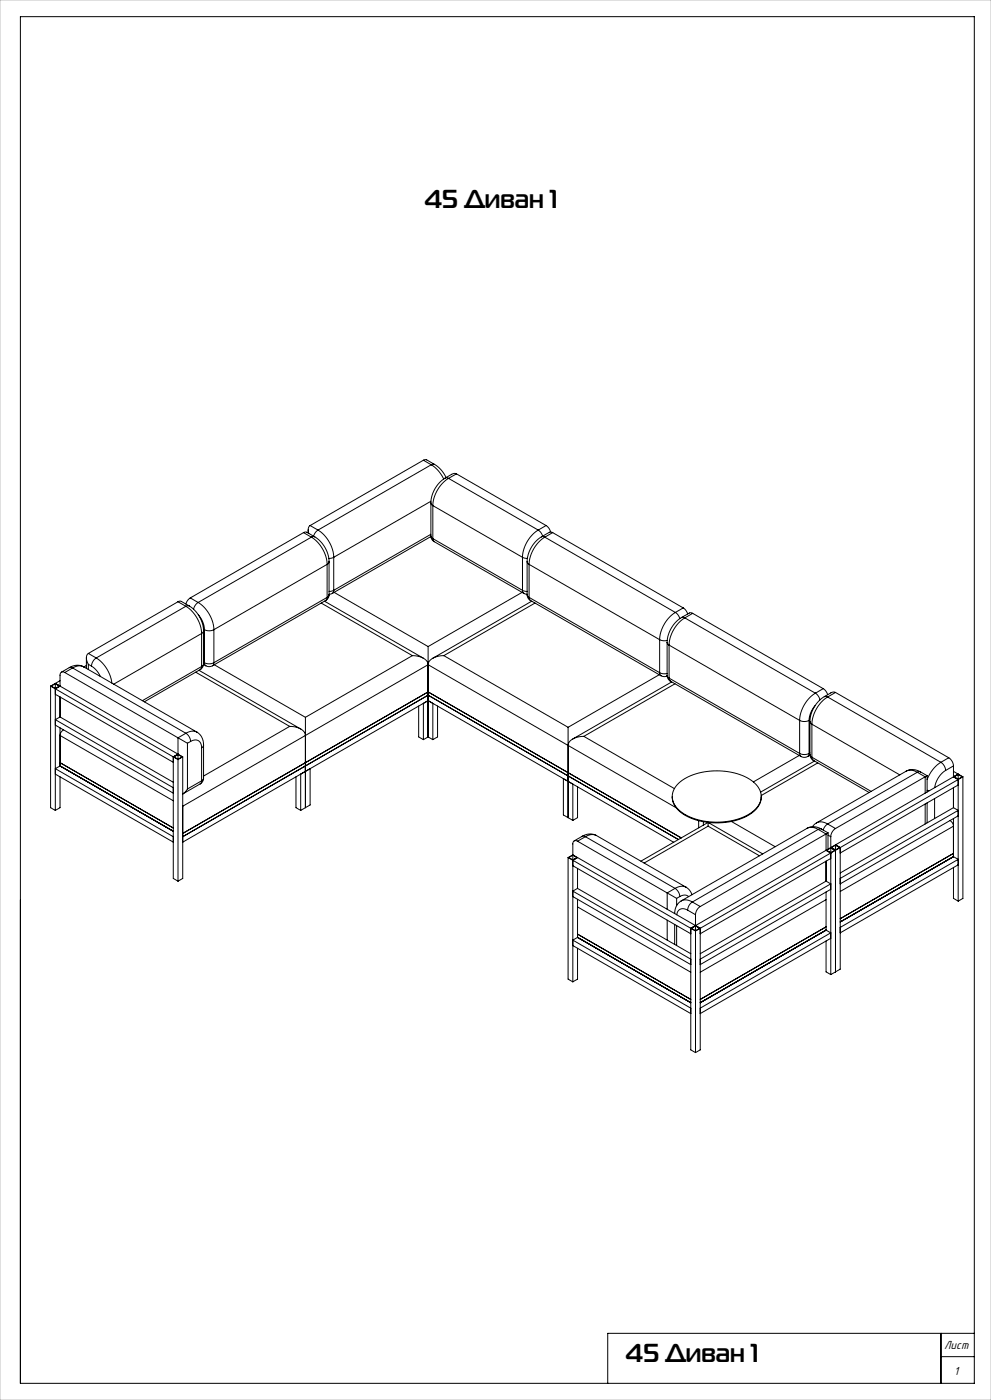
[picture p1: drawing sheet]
<svg xmlns="http://www.w3.org/2000/svg" width="297mm" height="420mm" viewBox="0 0 297 420" stroke-linecap="round" stroke-linejoin="round" font-family="sans-serif">
<defs><g id="words">
<g font-size="7.8">
<text x="127.2" y="62.4">45 Диван 1</text>
<text x="187.4" y="408.5">45 Диван 1</text>
</g>
<g font-size="3.7">
<text x="283" y="404.8">Лист</text>
<text x="285.9" y="412.5">1</text>
</g>
</g></defs>
<g fill="none" stroke="#000" stroke-width=".3">
<path d="M6.1 5h285.9v410h-285.9zM126.9 138.1l.9-.2 2.4 1.4M126.9 138.1l2.3 1.3M126.9 138.1l-34 19.6M129.2 139.4a10.1 10.1 0 0 1 3.8 4.3M129.2 139.4l-33.9 19.6M130.2 139.3l-1 .1M130.2 139.3l2 1.6 1.5 2.4M91 159.8l.8-.2 2.5 1.4M91 159.8l2.3 1.3M91 159.8l-34 19.6M92.4 159v.9"/>
<path d="M92.9 157.7l-.5 1 .1 1.3M92.9 157.7l2.4 1.3M95.3 159a10.4 10.4 0 0 1 4.7 8.2M95.3 159l-.7 .7-.6 1.1M129.1 150.9l.6 .8M129.1 150.9v9.9M129.2 150.4l-29.2 16.8M129.7 151.7l26.9 15.5M129.7 151.7v9.9M133.4 143.4l1 .1M133.4 143.4a9.3 9.3 0 0 0-4.3 7.5M134.4 143.5a10.4 10.4 0 0 0-4.7 8.2"/>
<path d="M134.4 143.5l26.9 15.5M136.8 142.2h-1.2l-2.2 1.2M136.8 142.2l-2.4 1.3M136.8 142.2l26.9 15.5M161.3 159a10.4 10.4 0 0 0-4.7 8.2M161.3 159l.8 .7 .5 1.1M163.7 157.7l.8 .8 .5 1.1M163.7 157.7l-2.4 1.3M165.6 159.8l-.8-.2-2.5 1.4M165.6 159.8l39.2 22.6M165.6 159.8l-2.3 1.3M57 179.4l-.7 .7-.6 1.1"/>
<path d="M57 179.4l2.4 1.3M93.3 161.1a10.4 10.4 0 0 1 4.7 8.2M93.3 161.1l-33.9 19.6M94.3 161l-1 .1M94.3 161a9.3 9.3 0 0 1 4.3 7.5M98 179.2l-.4 .9M98 169.3l-33.9 19.6M98 169.3v9.9M98 179.2l-33.9 19.6M98.6 178.4l-.3 1.1-.7 .6M98.6 168.5l-.6 .8M98.6 178.4l-.6 .8"/>
<path d="M98.6 168.5v9.9M99.6 178l-1 .3M100 167.2l-1.4 .3M100 177.1l-1.4 .3M100 177.1l-.4 .9M100 167.2v9.9M100.1 177.7l28.2 16.3M129.1 160.8l.4 1.1 .6 .6M129.1 160.8l.6 .8M129.1 160.3l-29.1 16.8M129.1 161l-29.5 17M129.7 161.6l.4 .9"/>
<path d="M129.7 161.6l26.9 15.5M130.1 162.5l26.9 15.5M156.5 177.7l-28.2 16.3M156.6 167.2l1.5 .3M156.6 177.1l1.4 .3M156.6 177.1l.4 .9M156.6 167.2v9.9M157 178l1 .3M158 178.4l.2 .9 .8 .8M158 168.5l.6 .8M158 178.4l.6 .8M158 168.5v9.9"/>
<path d="M158.6 179.2l.4 .9M158.6 169.3l39.1 22.6M158.6 179.2l39.1 22.6M158.6 169.3v9.9M162.3 161a9.3 9.3 0 0 0-4.3 7.5M162.3 161l1 .1M163.3 161.1a10.4 10.4 0 0 0-4.7 8.2M163.3 161.1l39.1 22.6M25.9 197.3v3.2M25.9 199.6l-.8 .5M26.5 196a2.45 2.45 0 0 0 0 3.3M26.5 199.3l.9 .5"/>
<path d="M26.5 196l2.3 1.4M26.5 199.3v1.6M27.4 199.8l1.6 1.4 1.1 1.7M28.8 197.4l-1 1.1-.4 1.3M28.8 197.4a10.5 10.5 0 0 1 4.7 7.5M53.3 180.5l.9-.1 2.5 1.4M53.3 180.5l2.4 1.4M53.3 180.5l-26.8 15.5M55.7 181.9a10.4 10.4 0 0 1 4.7 8.1M55.7 181.9l-26.9 15.5M56.7 181.8l-1 .1M56.7 181.8a9.3 9.3 0 0 1 4.3 7.4"/>
<path d="M59.4 180.7a10.4 10.4 0 0 1 4.7 8.2M59.4 180.7l-.9 .9-.5 1.2M59.4 184.4a7.3 7.3 0 0 1 1.9 4.5M60.4 200l-.4 .9M60.4 190v10M60.4 190l-26.3 15.2M60.4 200l-17.7 10.2M61 199.3l.7 .4M61 199.1l-.2 .9-.8 .9M61 189.2l-.6 .8M61 199.1l-.6 .9M61 189.2v9.9"/>
<path d="M61 198.7l.3 .1M61.3 188.9l1.4 .3 1.4-.3M61.3 198.8l1.4 .4 1.4-.4M61.3 198.8l.4 .9M61.3 188.9v9.9M61.7 199.7l.9 .3 1.1-.3M64.1 198.8l-.4 .9M64.1 188.9v9.9M64.2 199.4l27.3 15.8M96.3 180.9l27.3 15.8M97.2 180.4l29.7 17.1M97.6 180.1l-33.9 19.6"/>
<path d="M123.6 196.7a4.4 4.4 0 0 1 4.7 2.5v.2M123.6 196.7l-32.1 18.5M128.3 194v5.4M128.3 199.4l-36.8 21.2M128.3 199.4v21.7M128.3 199.4l74.3 42.9M133 196.7a4.4 4.4 0 0 0-4.7 2.5v.2M133 196.7l37.3 21.5M159 180.1l39.1 22.6M159.4 180.4l-29.7 17.1M160.3 180.9l-27.3 15.8M197.7 191.9l1 .3 1.3-.1"/>
<path d="M197.7 191.9v9.9M199.9 192.7l.6 .8M199.9 192.7v9.9M200.5 193.5l39.1 22.6M200.5 193.5v9.9M202.4 183.7a10.4 10.4 0 0 0-4.7 8.2M202.4 183.7l.8 .7 .5 1.2M204.2 185.3a9.3 9.3 0 0 0-4.3 7.4M204.2 185.3l1 .1M204.8 182.4l.7 .7 .6 1.1M204.8 182.4l-2.4 1.3M205.2 185.4a10.4 10.4 0 0 0-4.7 8.1"/>
<path d="M205.2 185.4l39.2 22.6M207.6 184l-.9-.1-2.5 1.4M207.6 184l39.1 22.6M207.6 184l-2.4 1.4M15.2 205.8l38.1 22.1M15.2 205.8v36.5l1.4 .8M16.6 205.1l-1.2 .7 1.2 .7M16.6 205.1l1.2 .7-1.2 .7M16.6 205l38.2 22.1M16.6 205.1v1.4M16.6 208.3l35.3 20.4M16.6 217.5l35.3 20.4"/>
<path d="M18 209.1v6M18 218.4v11.4M18 204.2l-2.8 1.6M18 215.1l-1.4 .8 35.3 20.4M18 215.1l33.9 19.6M19 218.9l-.7 .8-.3 .9 33.9 19.6M19.4 201.8l-.7-.2-.6 .3-.1 3.9-1.4 .8v36.5M19.4 201.8l33.9 19.5M20.8 200.3l1 .1M20.8 200.3l-2.4 1.4M21.8 200.4l-2.4 1.4M21.8 200.4l33.9 19.6"/>
<path d="M25.1 200.1a4.3 4.3 0 0 0-4.3 .2M25.1 200.1l-1.7-.3-1.6 .6M25.1 200.1l33.9 19.6M55.7 220l1 1 .4 1.4M55.7 220l-2.4 1.3M58.6 201.7l28.2 16.2M59 219.7a4.2 4.2 0 0 1 2 3.8M59 219.7l-1.6-.3-1.7 .6M59.6 201.1l30.6 17.6M60 200.9l-16.7 9.6M86.8 217.9a4.4 4.4 0 0 1 4.7 2.5v.2M86.8 217.9l-25.8 14.9"/>
<path d="M91.5 215.2v5.4M125.5 211.8v9.3l1.4 .8M126.9 211v10.9M129.7 211v10.9M131.1 211.8v9.3l-1.4 .8M170.3 218.2v5.4M197.6 202.4l-27.3 15.8M197.7 201.8l1 .3 1.2-.1M197.7 201.8l.4 .9M198.1 202.7l.9 .3 .9-.2M199.9 202.6l.2 .9 .8 .9M199.9 202.6l.6 .8"/>
<path d="M200.5 203.4l.4 1M200.5 203.4l39.1 22.6M200.9 204.4l39.2 22.5M201.3 204.6l-29.7 17.1M202.3 205.1l-27.3 15.8M239.6 216.1l1.5 .4 1.4-.4M239.6 216.1v9.9M242.5 216.1v9.9M242.7 216.4l.6 .9M242.7 216.4v10M243.3 217.3l26.4 15.2M243.3 217.3v9.9"/>
<path d="M244.3 211.7a7.3 7.3 0 0 0-1.8 4.4M244.4 208a10.4 10.4 0 0 0-4.8 8.1M244.4 208l.8 .8 .5 1.2M246.7 206.6l.8 .7 .5 1.1M246.7 206.6l-2.3 1.4M247 209l1 .1M247 209a9.3 9.3 0 0 0-4.3 7.4M248 209.1a10.4 10.4 0 0 0-4.7 8.2M248 209.1l34 19.6M250.4 207.7h-1.1l-2.3 1.3M250.4 207.7l-2.4 1.4M250.4 207.7l33.9 19.6"/>
<path d="M16.6 232.2l35.3 20.4M18 233.1v9.2l-1.4 .8M18 229.8l33.9 19.6M18 228.8l33.9 19.6M18 229.8l-1.4 .8 35.3 20.4M53.3 221.3l2.9 1.7M53.3 226.4l-1.2 .7 1.2 .7M53.3 221.3v4.9l-1.4 .9v36.4l1.4 .8M53.3 226.4l1.3 .7-1.3 .7M53.3 226.4v1.4M53.3 227.9v36.4M54.8 227.1v36.4l-1.5 .8"/>
<path d="M54.8 227.1l-1.5 .8M56.2 223v13.7M57.1 222.4a2.01 2.01 0 0 1 2.4-.2 2.01 2.01 0 0 1 .9 2.1M57.1 222.4l-.9 .6M60 235.2l-5.2 3 1.4-1.5M60.4 234.2l-.4 1M60.4 224.3v9.9M60.4 234.2l-4.2 2.5M61 233.4l-.2 .9-.8 .9M61 223.5l-.6 .8M61 233.4l-.6 .8M61 223.5v9.9"/>
<path d="M88.7 233.1v9.2l1.4 .8M90.1 232.2v10.9M91.5 220.6v21.7M91.5 231.4l36.8-21.2 73.6 42.5M91.5 220.6l-36.7 21.3M128.3 221.1l1.4 .8M128.3 221.1l-1.4 .8M168.8 233.6v10.9l2.9 1.6M170.3 223.6v21.7M171.7 235.2v10.9M173.1 236v9.3l-1.4 .8M175 220.9a4.4 4.4 0 0 0-4.7 2.5v.2"/>
<path d="M175 220.9l27.1 15.7M201.5 239a7 7 0 0 0 4.7 6 20.4 20.4 0 0 0 19.3-1.2 5.9 5.9 0 0 0 2.6-4.8M203.2 235.2a18.6 18.6 0 0 1 15.9-3.5 11.2 11.2 0 0 1 8.8 5.7 5.8 5.8 0 0 1-3.5 6.9 20.2 20.2 0 0 1-20.5-.9 5.2 5.2 0 0 1-.7-8.2zM239.5 226.6l-13.7 8M239.6 226l1.5 .4 1.4-.4M239.6 226l.5 .9M240.1 226.9l.8 .3 1.2-.3M242.5 226l-.4 .9M242.7 226.4l.3 .9 .7 .8M242.7 226.4l.6 .8M242.7 225.9l-.2 .1M242.7 226.5l-.6 .4"/>
<path d="M243.3 227.2l.4 .9M243.3 227.2l17.8 10.2M243.7 228.1l16.8 9.7M244.1 228.3l-16.2 9.3M245.1 228.9l-17 9.8M271.6 231.4a4.2 4.2 0 0 1 4.3 .2M271.6 231.4l1.6-.3 1.7 .6M271.6 231.4l-26.9 15.5M274.9 231.7l-26.9 15.5M274.9 231.7l2.4 1.3M275.9 231.6l-1 .1M275.9 231.6l2 1.1"/>
<path d="M277.3 233l-26.9 15.6M277.3 233v4.9M277.9 232.7l-.6 .3M277.9 237.1l.7 .1M277.9 232.7v4.9M280.1 239.6v6M282 228.7l1 1 .4 1.4M282 228.7a10.4 10.4 0 0 0-4.1 5.2M283.4 231.1a7.4 7.4 0 0 0-3.3 5.2M284.3 227.3l1 1.1 .5 1.4M284.3 227.3l-2.3 1.4M285.8 229.8l-2.4 1.3"/>
<path d="M285.8 229.8v3.2M285.8 236.3v6M285.8 233l-38.2 22.1M285.8 231.4l2.8 1.6M285.8 233l1.4 .9M287.2 232.3l1.2 .7-1.2 .8M287.2 232.3l-1.3 .7 1.3 .8M287.2 232.2l-1.4 .8M287.2 232.3v1.5M287.2 233.9v36.4M287.2 233.9l-38.2 22M287.2 235.5l-35.4 20.4"/>
<path d="M288.6 233l-1.4 .9M288.6 233v36.5l-1.4 .8M54.8 251l73.5-42.4 75 43.3M54.8 250l73.5-42.4 75.9 43.8M90.1 243.1l2.8-1.6v-10.9l-38.1 22M170.3 257.3v36.4l1.4 .9M170.3 257.3l38.1 22M171.7 256.6v1.4M171.7 256.5l38.2 22v36.5l-1.5 .8M171.7 256.6l1.2 .7-1.2 .7M171.7 256.6l-1.3 .7 1.3 .7M171.7 256.5l-1.4 .8"/>
<path d="M171.7 259.7l35.3 20.4M173.1 252.4l-.8-.2-.5 .5-.1 3.8M173.1 257.3l-1.4 .8v36.5M173.1 252.4l26.9 15.5M174.4 250.9l1 .1M174.4 250.9l-2.3 1.4M175.4 251l-2.3 1.4M175.4 251l26.9 15.5M178.8 250.7a4.3 4.3 0 0 0-4.4 .2M178.8 250.7l-1.7-.3-1.7 .6M178.8 250.7l26.8 15.5M209.3 246.2l.1 2.2"/>
<path d="M210.8 246.5v1M212.2 246.7v1.2M212.2 246.7l-20.1 11.7M212.2 246.7l16.4 9.5M212.2 247.9l15.4 8.8M212.2 246.7h.1M212.2 247.9l-19.2 11M212.6 246.8l-.1 .1M219.2 246.4l13.1 7.6M241.9 248.5a4.2 4.2 0 0 1 4.3 .2M241.9 248.5l1.6-.3 1.7 .6M241.9 248.5l-37.7 21.8"/>
<path d="M244.7 246.9l1.7-.3 1.6 .6M244.7 246.9l-1.2 1.1M245.2 248.8l-37.7 21.8M245.2 248.8l2.4 1.4M246.2 248.7l-1 .1M246.2 248.7l2 1.2M247.6 250.2l-37.7 21.8M247.6 255.1l-40.6 23.4v36.5l1.4 .8M247.6 255.1l1.4 .8M247.6 250.2v4.9M247.6 258.4v5.9M248 247.2l-.7 .7-.6 1.1"/>
<path d="M248 247.2l2.4 1.4M248.2 249.9l-.6 .3M248.2 249.9v4.9M248.2 250.5l.8 .5M249 251v3.3l1.4 .8v36.5M249 254.4v1.4M249 255.9v36.5M249 255.9l-40.6 23.4M249 257.5l-39.1 22.6M249 254.4l1.2 .7-1.2 .7M249 254.4l-1.2 .7 1.2 .7M250.4 248.6l-1 1-.4 1.4"/>
<path d="M250.4 253.6l-1.2 .7 1.2 .7M250.4 253.6l1.2 .7-1.2 .7M250.4 253.5l1.4 .8v36.4l-2.8 1.7M250.4 253.6v1.4M277.3 241.2v6M277.9 240.9v6M284.7 246.2l.8 .7 .3 1-34 19.5M285.8 245.6v11.4M285.8 257l-34 19.6M285.8 257l-1.5 .8M285.8 256l-34 19.6M285.8 242.3l1.4 .8-35.4 20.4"/>
<path d="M285.8 242.3l-34 19.6M285.8 257l1.4 .8-35.4 20.4M287.2 244.8l-35.4 20.4M287.2 259.4l-35.4 20.5M171.7 269l35.3 20.4M173.1 260.5v6M173.1 269.8v11.4M173.1 266.5l-1.4 .8 35.3 20.4M173.1 266.5l33.9 19.6M173.1 272.1l33.9 19.6M200 267.9l2.8 1.6M200 267.9v4.9"/>
<path d="M200 276v6M202.2 277.3v6M202.3 266.5l1 1.1 .4 1.4M202.3 266.5l-2.3 1.4M202.8 269.5v2.2M202.8 277.7v6M203.7 269l1.6-.5 1.1 .5M203.7 269l-.9 .5M204.2 270.3l1.6-.3 1.7 .6M204.2 270.3a4.2 4.2 0 0 0-2 3.8M205.6 266.2l1.1 1 .7 1.2M205.6 266.2l-1.6-.3-1.7 .6"/>
<path d="M206.1 273a1.95 1.95 0 0 0-2.1-.3 1.95 1.95 0 0 0-1.2 1.7M206.1 273l2.3 1.4M207.5 270.6l-1 1.1-.4 1.3M207.5 270.6l2.4 1.4M208.4 274.4v3.3M208.4 277.8v1.4M208.4 279.3v36.5M208.4 277.8l1.3 .7-1.3 .7M208.4 277.8l-1.2 .7 1.2 .7M209.9 272l-1 1-.5 1.4M247.6 278.1l-37.7 21.7M247.6 279l-37.7 21.8"/>
<path d="M247.6 264.3l1.4 .9-39.1 22.5M247.6 264.3l-37.7 21.8M247.6 279l1.4 .9-39.1 22.5M247.6 267.6v11.4M247.6 269.9l-37.7 21.8M249 266.8l-39.1 22.6M285.8 260.3v9.2l1.4 .8M171.7 283.7l35.3 20.4M173.1 280.2l33.9 19.6M173.1 281.2l33.9 19.6M173.1 284.5v9.2l-1.4 .9M173.1 281.2l-1.4 .8 35.3 20.4"/>
<path d="M247.6 282.3v9.3l1.4 .8M249 281.5l-39.1 22.6M282 400v15M292 400h-109.9v15M282 407h10"/>
</g>
<path d="M0 0h297v420h-297z" fill="none" stroke="#c0c0c0" stroke-width=".3"/>
<use href="#words"/>
</svg>
